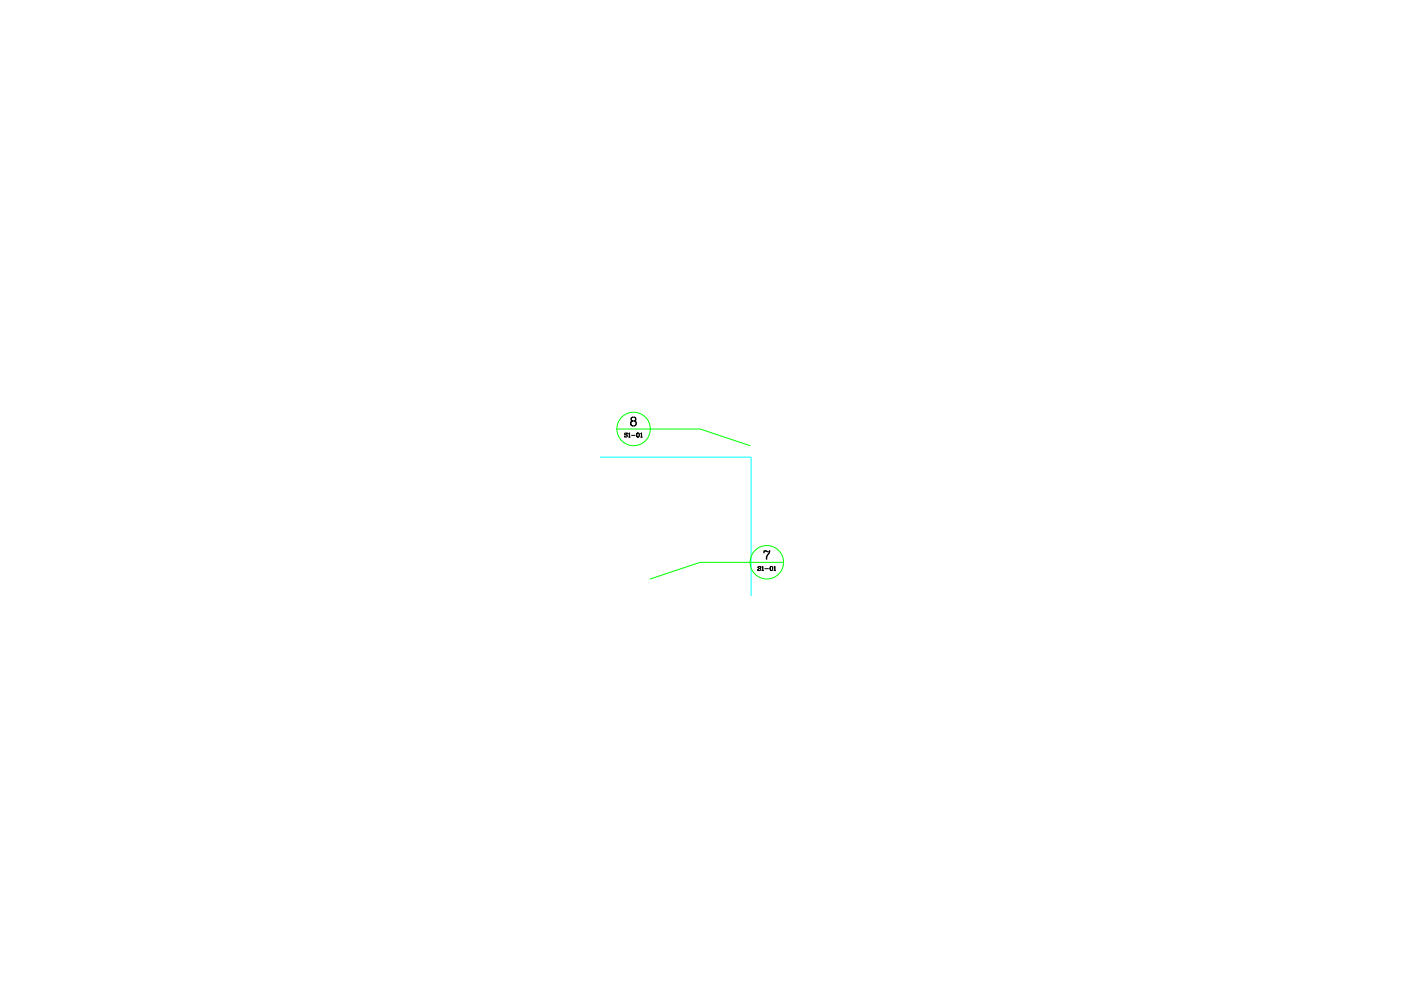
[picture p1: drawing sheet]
<svg xmlns="http://www.w3.org/2000/svg" width="420mm" height="297mm" viewBox="0 0 420 297" stroke-linecap="round" stroke-linejoin="round" font-family="sans-serif">
<!-- layer: A-PUB_TITLE -->
<path d="M180 137h45.3v41.5" fill="none" stroke="#0ff" stroke-width=".3"/>
<!-- layer: DIM_IDEN -->
<g fill="none" stroke="#0f0" stroke-width=".3">
<path d="M185 128.6h10M195 128.6h15l15 5M234.9 168.6h-24.9l-15 5"/>
<circle cx="190" cy="128.6" r="5"/>
<circle cx="230" cy="168.5" r="5"/>
</g>
<g fill="none" stroke="#000" stroke-width=".3">
<path d="M187.3 130.1l.8 .4a.39 .39 0 0 1-.3 .5 .39 .39 0 0 1-.5-.3v.3l.1-.2M188.1 129.9v-.1v.3a.37 .37 0 0 0-.4-.3 .37 .37 0 0 0-.3 .4l.7 .4M188.5 130l.3-.2v1.2M188.5 131h.5M188.7 129.8v1.2M189.4 130.5h1.1M189.7 125l-.3 .2-.2 .6a.87 .87 0 0 0 1.5 0l-.1-.6-.9-.2-.3 .4 .1 .7 .2 .1M190.2 125a.65 .65 0 0 1 .3 1.1l-.3 .1 .6 .4a.87 .87 0 0 1-1 1.1 .87 .87 0 0 1-.6-1.3l.5-.2-.5 .4v.6l.5 .5M190.5 126.3l.2 .9-.5 .5M191.3 129.8a.62 .62 0 0 0-.4 .7 .62 .62 0 0 0 .7 .5 .61 .61 0 0 0 .2-.8 .61 .61 0 0 0-.6-.4 .8 .8 0 0 0 .1 1.2M191.5 129.8a.85 .85 0 0 1-.1 1.2M192.1 131h.6"/>
<path d="M192.4 129.8v1.2v-1.2l-.3 .2M227.3 170.1l.8 .4a.42 .42 0 0 1-.3 .5 .42 .42 0 0 1-.5-.3v.3l.1-.2M228.1 170v-.2v.3a.37 .37 0 0 0-.4-.4 .37 .37 0 0 0-.3 .6l.7 .3M228.5 171h.5M228.7 169.8l.1 1.2v-1.2l-.3 .2M229.1 165.6l.4-.6 .8 .4h.3l.2-.4-.1 .8a2.14 2.14 0 0 0-.7 1.8M229.1 165v.8M229.2 165.3l.5-.1 .6 .2M229.4 170.5h1.1M230.7 165.8a1.89 1.89 0 0 0-.9 1.8M231.3 169.8a.62 .62 0 0 0-.4 .7 .62 .62 0 0 0 .7 .5 .62 .62 0 0 0 .2-.8 .62 .62 0 0 0-.7-.4 .87 .87 0 0 0 .2 1.2M231.5 169.8a.87 .87 0 0 1-.1 1.2"/>
<path d="M232.1 170l.3-.2v1.2M232.1 171h.5M232.3 169.8v1.2"/>
</g>
</svg>
